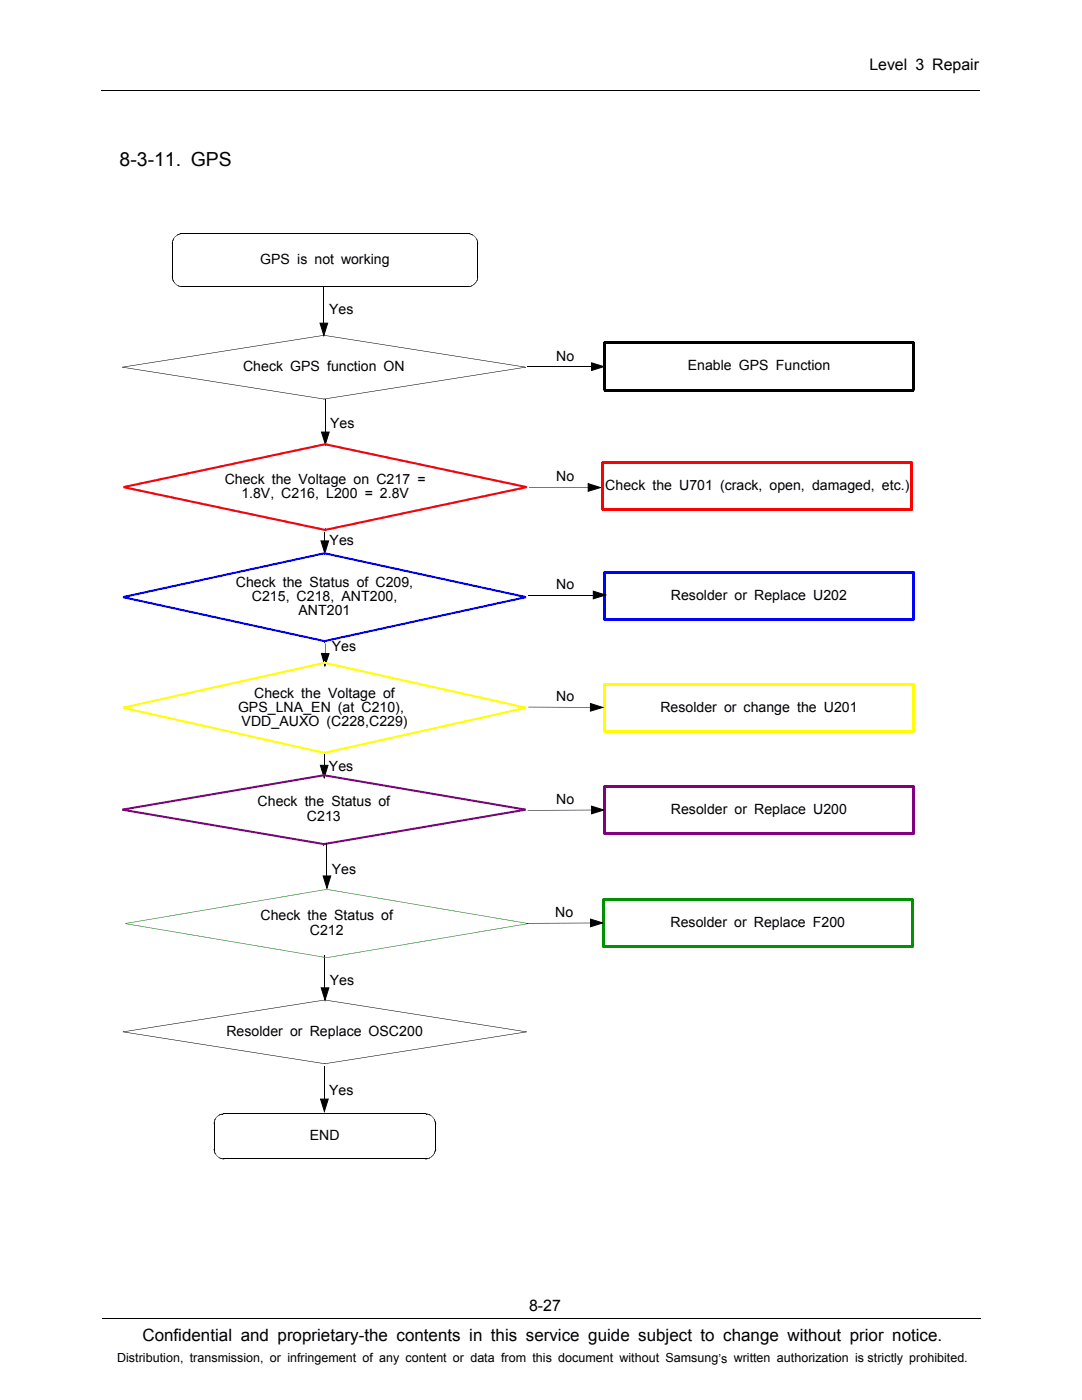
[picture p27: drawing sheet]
<svg xmlns="http://www.w3.org/2000/svg" width="216mm" height="279mm" viewBox="0 0 216 279" stroke-linecap="round" stroke-linejoin="round" font-family="sans-serif">
<defs><g id="words">
<text font-size="3.9" x="23.9" y="33.1">8-3-11. GPS</text>
<text font-size="3.4" x="28.4" y="267.7">Confidential and proprietary-the contents in this service guide subject to change without prior notice.</text>
<g font-size="3.2">
<text x="173.5" y="14">Level 3 Repair</text>
<text x="105.6" y="261.6">8-27</text>
</g>
<g font-size="2.8">
<text x="51.9" y="52.7">GPS is not working</text>
<text x="65.7" y="62.7">Yes</text>
<text x="111" y="71.9">No</text>
<text x="48.5" y="74">Check GPS function ON</text>
<text x="137.2" y="73.9">Enable GPS Function</text>
<text x="65.9" y="85.4">Yes</text>
<text x="111" y="96">No</text>
<text x="44.8" y="96.6">Check the Voltage on C217 =</text>
<text x="48.2" y="99.4">1.8V, C216, L200 = 2.8V</text>
<text x="120.8" y="97.8">Check the U701 (crack, open, damaged, etc.)</text>
<text x="65.8" y="108.7">Yes</text>
<text x="47" y="117.1">Check the Status of C209,</text>
<text x="50.3" y="120">C215, C218, ANT200,</text>
<text x="111" y="117.5">No</text>
<text x="133.9" y="119.7">Resolder or Replace U202</text>
<text x="59.6" y="122.8">ANT201</text>
<text x="66.2" y="130">Yes</text>
<text x="47.5" y="142">GPS_LNA_EN (at C210),</text>
<text x="50.7" y="139.2">Check the Voltage of</text>
<text x="111" y="139.8">No</text>
<text x="131.8" y="142">Resolder or change the U201</text>
<text x="48.2" y="144.8">VDD_AUXO (C228,C229)</text>
<text x="65.6" y="153.8">Yes</text>
<text x="51.4" y="160.9">Check the Status of</text>
<text x="111" y="160.4">No</text>
<text x="61.2" y="163.8">C213</text>
<text x="133.9" y="162.4">Resolder or Replace U200</text>
<text x="66.2" y="174.5">Yes</text>
<text x="52" y="183.7">Check the Status of</text>
<text x="110.8" y="183">No</text>
<text x="133.8" y="185">Resolder or Replace F200</text>
<text x="61.8" y="186.5">C212</text>
<text x="65.8" y="196.6">Yes</text>
<text x="45.2" y="206.7">Resolder or Replace OSC200</text>
<text x="65.7" y="218.6">Yes</text>
<text x="61.8" y="227.6">END</text>
</g>
<text font-size="2.5" x="23.4" y="271.9">Distribution, transmission, or infringement of any content or data from this document without Samsung’s written authorization is strictly prohibited.</text>
</g></defs>
<g fill="none" stroke="#000" stroke-width=".2">
<path d="M20.2 18.1h175.3M34.4 48.5v6.8M36.2 46.6h57.2M36.3 57.2h57.2M64.6 57.2v7.3M95.3 48.5v6.8M63.9 64.5h1.5l-.8 2.5zM64.9 79.7v6.5M105.1 73.2h12.9M118 72.4l2.5 .8-2.5 .7zM64.2 86.2h1.5l-.8 2.5zM42.7 224.2v5.2"/>
<path d="M44.5 231.3h40.6M44.6 222.3h40.3M86.9 224.2v5.2M20.4 263h175.3"/>
</g>
<g fill="#000">
<path d="M34.3 55.2h.1zM34.3 48.6h.1zM34.4 55.5l.1 .1zM34.4 48.3l.1 .1zM36 46.6l.1 .1zM36.1 57.2l.1 .1zM36.3 46.6v.1zM36.4 57.2v.1zM36.4 46.6v.1zM93.4 46.6v.1zM93.4 57.2v.1zM93.4 46.6l.1 .1z"/>
<path d="M93.5 46.6v.1zM93.5 57.2l.1 .1zM93.6 46.6l.1 .1zM95.3 48.4l.1 .1zM95.3 55.4l.1 .1zM95.3 48.6h.1zM95.3 55.2h.1zM64.6 66.9v.1zM64.6 79.6v.1zM42.7 229.3h.1zM42.7 224.3h.1zM42.7 229.6l.1 .1z"/>
<path d="M42.7 223.9l.1 .1zM44.3 222.3l.1 .1zM44.6 231.2v.2zM44.7 231.2v.2zM44.7 222.2v.1zM84.9 222.2v.1zM84.9 231.2v.2zM84.9 222.2l.1 .1zM85 231.2v.2zM85.2 222.3v.1zM86.8 224l.1 .1zM86.8 229.5l.1 .1z"/>
<path d="M86.8 224.3h.1zM86.8 229.3h.1z"/>
</g>
<g fill="#000">
<path d="M34.3 55.3h.1zM34.3 48.5l.1 .1zM34.3 55.4h.1zM34.3 48.5h.1zM34.3 55.3l.1 .1zM34.4 48.4v.1zM34.4 55.6h.1zM34.4 55.5h.1zM34.4 48.4h.1zM34.4 48.3h.1zM34.3 55.4l.2 .1zM34.4 48.2l.1 .1z"/>
<path d="M34.4 55.7l.1-.1zM34.4 48.2h.1zM34.4 48.1l.1 .1zM34.4 55.8l.1-.1zM34.4 48.1h.1zM34.4 55.7h.1zM34.4 48l.1 .1zM34.4 55.9l.1-.1zM34.4 48h.1zM34.4 55.8h.1zM34.5 47.9v.1zM34.5 56l.1-.1z"/>
<path d="M34.5 47.9h.1zM34.4 55.9h.2zM34.5 47.8l.1 .1zM34.5 56.1l.1-.1zM34.5 47.8h.1zM34.5 56h.1zM34.6 47.7v.1zM34.6 56.2l.1-.1zM34.6 47.7h.1zM34.5 56.1h.2zM34.6 47.6l.1 .1zM34.6 56.2h.1z"/>
<path d="M34.7 47.5v.2zM34.7 56.3h.1zM34.7 47.5l.1 .1zM34.6 56.2l.2 .1zM34.8 47.4v.2zM34.8 56.5v-.1zM34.8 47.4v.1zM34.7 56.3l.1 .1zM34.8 47.4h.1zM34.8 56.5h.1zM34.9 47.2v.2zM34.8 56.6l.1-.1z"/>
<path d="M34.8 47.3l.1 .1zM34.9 47.2l.1 .1zM34.9 56.6h.1zM34.9 47.2h.2zM35.1 47.1v.1zM35 56.6l.1 .1zM35.1 47.1h.1zM35.1 47l.1 .1zM35.1 56.7h.1zM35.1 47l.2 .1zM35.3 56.8l-.1 .1zM35.2 46.9l.1 .2z"/>
<path d="M35.2 56.7v.2zM35.2 46.9h.2zM35.4 56.9l-.1 .1zM35.3 46.9l.1 .1zM35.3 56.8v.2zM35.3 46.9h.2zM35.5 56.9l-.1 .1zM35.4 46.8l.1 .1zM35.4 56.9v.1zM35.4 46.8l.2 .1zM35.6 57l-.1 .1zM35.5 46.8l.1 .1z"/>
<path d="M35.5 56.9v.2zM35.5 46.8h.2zM35.7 57l-.1 .1zM35.6 46.7l.1 .1zM35.6 57v.1zM35.6 46.7l.2 .1zM35.7 46.7l.1 .1zM35.7 57v.2zM35.7 46.7l.2 .1zM35.8 57.1l-.1 .1zM35.8 46.7l.1 .1zM35.9 57.1v.1z"/>
<path d="M35.8 57.1l.1 .1zM35.9 46.7h.1zM36 57.1l-.1 .1zM35.9 46.6l.1 .1zM36 57.1v.1zM36 46.6v.1zM36.1 57.1v.2zM36.1 46.6v.1zM36 57.1l.1 .2zM36.1 46.6l.1 .1zM36.2 57.1v.2zM36.2 46.6v.1z"/>
<path d="M36.3 57.2v.1zM36.2 57.1l.1 .2zM93.4 57.2l.1 .1zM93.5 46.6v.1zM93.5 57.1v.2zM93.5 46.6l.1 .1zM93.6 46.6v.1zM93.6 57.1v.2zM93.7 46.6v.1zM93.7 57.1v.1zM93.7 46.6l.1 .1zM93.6 57.1l.1 .1z"/>
<path d="M93.8 46.6v.1zM93.8 57.1v.1zM93.8 46.6l.1 .2zM93.7 57.1l.1 .1zM93.9 46.7v.1zM93.9 57.1v.1zM93.8 57.1l.1 .1zM93.9 46.7l.1 .1zM93.9 57.1l.1 .1zM94 46.7v.1zM94 57.1v.1zM94.1 46.7l-.1 .1z"/>
<path d="M94 57l.1 .1zM94.1 46.7v.2zM94 57.1h.1zM94.2 46.8l-.1 .1zM94.1 57l.1 .1zM94.2 46.8v.1zM94 57l.2 .1zM94.3 46.8l-.1 .1zM94.2 56.9l.1 .1zM94.3 46.8v.2zM94.1 57h.2zM94.4 46.9l-.1 .1z"/>
<path d="M94.3 56.9l.1 .1zM94.4 46.9v.1zM94.2 57h.2zM94.5 46.9l-.1 .2zM94.4 56.8l.1 .1zM94.5 46.9v.2zM94.3 56.9h.2zM94.6 47l-.1 .1zM94.5 56.7l.1 .1zM94.6 47v.2zM94.4 56.8h.2zM94.7 47.1l-.1 .1z"/>
<path d="M94.6 56.7h.1zM94.7 47.1v.2zM94.5 56.7h.2zM94.7 47.3l.1-.1zM94.7 56.6v.1zM94.7 47.3h.2zM94.8 47.3l.1 .2zM94.8 56.5v.1zM94.8 56.5l.1 .1zM94.9 47.5l.1-.1zM94.9 56.4l.1 .1zM94.9 47.5h.1z"/>
<path d="M94.9 56.4v.2zM94.9 47.6l.1-.1zM94.9 56.3h.1zM94.9 47.6h.2zM95 56.3v.2zM95 47.7l.1-.1zM95 56.2h.1zM95 47.7h.2zM95 56.2v.1zM95.1 47.7h.1zM95.1 56.1l.1 .1zM95.1 47.7l.1 .1z"/>
<path d="M95.1 56.1v.1zM95.1 47.8h.1zM95.1 56l.1 .1zM95.1 47.8l.2 .1zM95.1 56l.1 .2zM95.1 47.9h.1zM95.1 55.9l.1 .1zM95.1 47.9l.2 .1zM95.1 55.9l.1 .2zM95.2 48h.1zM95.2 55.8l.1 .1zM95.2 48l.1 .1z"/>
<path d="M95.2 55.8v.2zM95.2 48.1h.1zM95.2 55.7l.1 .1zM95.2 48.1l.1 .1zM95.2 55.7l.1 .2zM95.2 48.2h.1zM95.2 55.6l.1 .1zM95.2 48.2l.2 .1zM95.2 55.6l.1 .2zM95.2 48.3h.2zM95.2 55.6h.2zM95.2 48.3l.2 .1z"/>
<path d="M95.3 48.4h.1zM95.3 48.5h.1zM95.3 55.4h.1zM95.3 55.5h.1zM95.3 55.5l.1 .1zM95.3 55.3h.1zM95.3 55.3l.1 .1zM24.5 73.2v.1zM24.5 73.2l40.1 6.4v.1l-40.1-6.4zM63.9 64.5h1.5l-.8 2.5zM24.5 73.2l40.1-6.3v.1l-40.1 6.3zM64.6 79.6l40.2-6.4v.1l-40.2 6.4z"/>
<path d="M104.8 73.2v.1zM64.6 66.9l40.2 6.3v.1l-40.2-6.3zM118 72.4l2.5 .8-2.5 .7zM64.2 86.2h1.5l-.8 2.5zM42.7 229.4h.1zM42.7 224.2h.1zM42.7 224.1l.1 .1zM42.7 229.5h.1zM42.7 224.1h.1zM42.7 229.4l.1 .1zM42.7 224l.1 .1zM42.7 229.7l.1-.1z"/>
<path d="M42.7 229.6h.1zM42.7 224h.1zM42.7 223.9h.1zM42.7 229.5l.1 .1zM42.7 223.8l.1 .1zM42.7 229.7h.1zM42.7 229.8h.1zM42.7 223.8h.1zM42.7 229.7l.1 .1zM42.8 223.6v.2zM42.8 229.9h.1zM42.8 223.6l.1 .1z"/>
<path d="M42.7 229.8l.2 .1zM42.8 223.5l.1 .2zM42.8 230h.1zM42.8 223.5l.1 .1zM42.8 223.4l.1 .2zM42.8 230.1h.1zM42.8 223.4l.1 .1zM42.8 230l.1 .1zM42.9 223.3v.2zM42.9 230.2h.1zM42.9 223.3l.1 .1zM42.8 230.1l.2 .1z"/>
<path d="M42.9 223.2l.1 .2zM42.9 230.3h.1zM42.9 223.2l.1 .1zM42.9 230.2l.1 .1zM43 223.1v.2zM43 230.4h.1zM43 223.1l.1 .1zM42.9 230.3l.2 .1zM43.1 223v.2zM43.1 230.5h.1zM43.1 223l.1 .1zM43 230.4l.2 .1z"/>
<path d="M43.2 222.9v.2zM43.1 230.5l.1 .1zM43.2 222.8v.2zM43.2 222.9v.1zM43.2 222.8l.1 .1zM43.2 230.6l.1 .1zM43.3 222.8h.1zM43.4 230.7v.1zM43.4 222.7v.1zM43.3 230.7l.1 .1zM43.4 222.8l.1-.1zM43.5 222.7v.1z"/>
<path d="M43.4 230.8h.1zM43.5 222.7h.1zM43.6 230.9v.1zM43.6 222.6v.1zM43.5 230.8l.1 .2zM43.6 222.6h.1zM43.7 230.9v.2zM43.7 222.5v.1zM43.6 230.9l.1 .2zM43.7 222.5l.1 .1zM43.8 231v.1zM43.8 222.5v.1z"/>
<path d="M43.7 231l.1 .1zM43.8 222.5h.1zM43.9 231.1v.1zM43.9 222.4v.1zM43.8 231l.1 .2zM43.9 222.4l.1 .1zM44 231.1v.1zM44 222.4v.1zM43.9 231.1l.1 .1zM44 222.4h.1zM44 222.3l.1 .1zM44.1 231.1l-.1 .1z"/>
<path d="M44.1 222.3l.1 .1zM44.2 231.2v.1zM44.2 222.3v.1zM44.1 231.1l.1 .2zM44.2 222.3l.1 .1zM44.3 231.2v.1zM44.3 222.3v.1zM44.2 231.2l.1 .1zM44.3 222.3l.1 .1zM44.4 231.2l-.1 .1zM44.5 231.2l-.1 .1zM44.4 222.3l.1 .1z"/>
<path d="M44.4 231.2v.1zM44.5 231.2v.2zM44.5 222.2v.2zM44.5 222.2l.1 .1zM44.6 222.2v.1zM85 222.2v.1zM85 222.2v.2zM85.1 222.2l-.1 .2zM85 231.2l.1 .2zM85.1 222.2v.2zM85.2 222.3l-.1 .1zM85.1 231.2l.1 .1z"/>
<path d="M85 231.2l.2 .1zM85.2 222.3v.1zM85.2 231.2v.1zM85.2 222.3l.1 .1zM85.3 222.3v.1zM85.3 231.2v.1zM85.3 222.3l.1 .1zM85.2 231.2l.1 .1zM85.4 222.3v.1zM85.4 231.2v.1zM85.4 222.3l.1 .1zM85.3 231.2l.1 .1z"/>
<path d="M85.5 222.3v.1zM85.4 231.2h.1zM85.5 231.1v.1zM85.5 222.3l.1 .2zM85.6 222.4v.1zM85.6 231.1v.1zM85.6 222.4l.1 .1zM85.5 231.1l.1 .1zM85.7 222.4v.1zM85.7 231.1v.1zM85.7 222.4l.1 .2zM85.6 231.1l.1 .1z"/>
<path d="M85.8 222.5v.1zM85.8 231v.1zM85.8 222.5l.1 .1zM85.7 231.1h.1zM85.9 222.5v.1zM85.8 230.9l.1 .2zM85.9 222.5v.2zM85.7 231l.2 .1zM86 222.6l-.1 .1zM85.9 230.9l.1 .1zM86 222.6v.2zM85.8 230.9l.2 .1z"/>
<path d="M86.1 222.7l-.1 .1zM86 230.8l.1 .1zM86.1 222.7v.1zM85.9 230.9h.2zM86.2 222.7l-.1 .1zM86.1 230.7l.1 .1zM86.2 222.8v.1zM86 230.8h.2zM86.2 230.7v.1zM86.2 222.9h.2zM86.3 223h.2zM86.3 230.6v.1z"/>
<path d="M86.3 230.6h.1zM86.4 230.5h.1zM86.4 223.1h.2zM86.4 230.5v.1zM86.5 223.2l.1-.1zM86.5 230.4h.1zM86.5 223.2h.1zM86.5 230.4v.1zM86.5 223.3l.1-.1zM86.5 230.3h.1zM86.6 223.3h.1zM86.5 230.3l.1 .1z"/>
<path d="M86.6 223.4l.1-.1zM86.6 230.2h.1zM86.6 223.4h.1zM86.6 230.2v.1zM86.6 223.5l.1-.1zM86.6 230.1h.1zM86.6 223.5h.2zM86.6 230.1l.1 .1zM86.7 223.6l.1-.1zM86.7 230h.1zM86.7 223.6h.1zM86.7 230v.1z"/>
<path d="M86.7 223.7l.1-.1zM86.7 229.9l.1 .1zM86.7 223.7l.1 .1zM86.7 223.8h.1zM86.7 229.8h.1zM86.7 223.8h.2zM86.7 229.8l.1 .1zM86.8 223.9l.1-.1zM86.8 229.7h.1zM86.8 223.9h.1zM86.8 229.7v.1zM86.8 229.6l.1 .1z"/>
<path d="M86.8 223.9l.1 .1zM86.8 224h.1zM86.8 224.1h.1zM86.8 229.5h.1zM86.8 229.6h.1zM86.8 224.1l.1 .1zM86.8 224.2h.1zM86.8 229.4h.1zM86.8 229.4l.1 .1z"/>
<path d="M120.4 68.2v.2h.4v.2h-.2v-.4z" fill-rule="evenodd"/>
<path d="M120.6 77.6h.2v.3h-.4v.1h.2z" fill-rule="evenodd"/>
<path d="M182.1 68.4h.4v-.2h-.2v.4h-.2z" fill-rule="evenodd"/>
<path d="M182.1 77.6h.2v.4h.2v-.1h-.4z" fill-rule="evenodd"/>
</g>
<path d="M120.6 77.8h61.7M182.3 68.4v9.5M182.3 68.4h-61.7v9.5" fill="none" stroke="#000" stroke-width=".4"/>
<g fill="#f00">
<path d="M64.8 88.5l.1 .4z"/>
<path d="M64.8 105.6l.1 .4z"/>
</g>
<g fill="#f00">
<path d="M24.7 97v.4z"/>
<path d="M105 97l.1 .4z"/>
<path d="M24.7 97l40.1-8.5 .1 .4-40.2 8.5z"/>
<path d="M24.7 97l40.2 8.6-.1 .4-40.1-8.6z"/>
<path d="M64.8 105.6l40.2-8.6 .1 .4-40.2 8.6z"/>
<path d="M64.9 88.5l40.2 8.5-.1 .4-40.2-8.5z"/>
<path d="M181.7 92.3h.4v-.2h-.2v.4h-.2z" fill-rule="evenodd"/>
<path d="M181.7 101.6h.2v.4h.2v-.2h-.4z" fill-rule="evenodd"/>
<path d="M120.3 101.6h.2v.2h-.4v.2h.2z" fill-rule="evenodd"/>
<path d="M120.1 92.1v.2h.4v.2h-.2v-.4z" fill-rule="evenodd"/>
</g>
<path d="M120.3 92.3h61.6M120.3 92.3v9.5h61.6v-9.5" fill="none" stroke="#f00" stroke-width=".4"/>
<path d="M105.6 97.3h11.8M117.4 96.5l2.4 .8-2.4 .7zM64.1 107.9h1.5l-.8 2.5z" fill="none" stroke="#000" stroke-width=".2"/>
<path d="M117.4 96.5l2.4 .8-2.4 .7zM64.1 107.9h1.5l-.8 2.5z" fill="#000"/>
<path d="M64.7 106.2h.2v1.7h-.2z" fill="#000"/>
<g fill="#00f">
<path d="M64.7 110.2l.1 .4z"/>
<path d="M64.7 127.7l.1 .4z"/>
</g>
<g fill="#00f">
<path d="M24.5 119v.4z"/>
<path d="M104.9 119l.1 .4z"/>
<path d="M24.5 119l40.2-8.8 .1 .4-40.2 8.8z"/>
<path d="M24.6 119l40.2 8.7-.1 .4-40.2-8.7z"/>
<path d="M64.7 127.7l40.2-8.7 .1 .4-40.2 8.7z"/>
<path d="M64.8 110.2l40.2 8.8-.1 .4-40.2-8.8z"/>
<path d="M182.1 114.2h.4v-.2h-.2v.4h-.2z" fill-rule="evenodd"/>
<path d="M182.1 123.4h.2v.4h.2v-.1h-.4z" fill-rule="evenodd"/>
<path d="M120.6 123.4h.2v.3h-.4v.1h.2z" fill-rule="evenodd"/>
<path d="M120.4 114v.2h.4v.2h-.2v-.4z" fill-rule="evenodd"/>
</g>
<path d="M182.3 114.2v9.5M182.3 114.2h-61.7v9.4h61.7" fill="none" stroke="#00f" stroke-width=".4"/>
<path d="M105.4 118.8h13M118.4 118l2.4 .7-2.4 .8zM64.1 130.4l1.6 .1-.9 2.4zM64.9 128.4v2" fill="none" stroke="#000" stroke-width=".2"/>
<path d="M118.4 118l2.4 .7-2.4 .8zM64.1 130.4l1.6 .1-.9 2.4z" fill="#000"/>
<g fill="#ff0">
<path d="M64.7 132.1l.1 .4z"/>
<path d="M64.7 150.1l.1 .4z"/>
</g>
<g fill="#ff0">
<path d="M24.5 141v.5z"/>
<path d="M104.9 141.1l.1 .4z"/>
<path d="M24.5 141l40.2-8.9 .1 .4-40.2 8.9z"/>
<path d="M24.6 141.1l40.2 9-.1 .4-40.2-9z"/>
<path d="M64.7 150.1l40.2-9 .1 .4-40.2 9z"/>
<path d="M64.8 132.1l40.2 8.9-.1 .4-40.2-8.9z"/>
<path d="M182.1 136.5h.4v-.2h-.2v.4h-.2z" fill-rule="evenodd"/>
<path d="M182.1 145.8h.2v.4h.2v-.2h-.4z" fill-rule="evenodd"/>
<path d="M120.6 145.8h.2v.2h-.4v.2h.2z" fill-rule="evenodd"/>
<path d="M120.4 136.3v.2h.4v.2h-.2v-.4z" fill-rule="evenodd"/>
</g>
<path d="M120.6 136.5h61.7M120.6 136.5v9.5h61.7M182.3 136.5v9.5" fill="none" stroke="#ff0" stroke-width=".4"/>
<path d="M63.9 152.7h1.5l-.7 2.5zM64.7 150.6v2.1M105.4 141.1h12.4M117.8 140.4l2.5 .8-2.5 .7z" fill="none" stroke="#000" stroke-width=".2"/>
<path d="M63.9 152.7h1.5l-.7 2.5zM117.8 140.4l2.5 .8-2.5 .7z" fill="#000"/>
<g fill="#800080">
<path d="M64.6 154.5l.1 .4z"/>
<path d="M64.6 168.3l.1 .4z"/>
</g>
<g fill="#800080">
<path d="M24.4 161.4v.4z"/>
<path d="M104.8 161.4l.1 .4z"/>
<path d="M24.4 161.4l40.2-6.9 .1 .4-40.2 6.9z"/>
<path d="M24.5 161.4l40.2 6.9-.1 .4-40.2-6.9z"/>
<path d="M64.6 168.3l40.2-6.9 .1 .4-40.2 6.9z"/>
<path d="M64.7 154.5l40.2 6.9-.1 .4-40.2-6.9z"/>
<path d="M182.1 156.9h.4v-.2h-.2v.4h-.2z" fill-rule="evenodd"/>
<path d="M182.1 166.2h.2v.4h.2v-.2h-.4z" fill-rule="evenodd"/>
<path d="M120.6 166.2h.2v.2h-.4v.2h.2z" fill-rule="evenodd"/>
<path d="M120.4 156.7v.2h.4v.2h-.2v-.4z" fill-rule="evenodd"/>
</g>
<path d="M182.3 156.9v9.5M182.3 156.9h-61.7v9.5h61.7" fill="none" stroke="#800080" stroke-width=".4"/>
<path d="M64.5 174.8h1.5l-.8 2.5zM65.2 168.2v6.6M105.3 161.7h12.7M118 160.9l2.5 .7-2.5 .8zM64.1 197.1h1.5l-.7 2.5zM64.8 190.6v6.5M64 219.4h1.5l-.8 2.4zM64.7 212.8v6.6" fill="none" stroke="#000" stroke-width=".2"/>
<path d="M64.5 174.8h1.5l-.8 2.5zM118 160.9l2.5 .7-2.5 .8zM24.6 205.9l40.2-6.4v.1l-40.2 6.4zM64.1 197.1h1.5l-.7 2.5zM24.6 205.9v.1zM24.6 205.9l40.2 6.3v.1l-40.2-6.3zM64.8 212.2l40.2-6.3v.1l-40.2 6.3zM105 205.9v.1zM64.8 199.5l40.2 6.4v.1l-40.2-6.4zM64 219.4h1.5l-.8 2.4z" fill="#000"/>
<path d="M64.8 199.5v.1zM64.8 212.2v.1z" fill="#000"/>
<g fill="#009300">
<path d="M65.2 177.4v.1z"/>
<path d="M25 184.3v.1z"/>
<path d="M65.2 191.1v.1z"/>
<path d="M105.4 184.3v.1z"/>
<path d="M25 184.3l40.2-6.9v.1l-40.2 6.9z"/>
<path d="M25 184.3l40.2 6.8v.1l-40.2-6.8z"/>
<path d="M65.2 191.1l40.2-6.8v.1l-40.2 6.8z"/>
<path d="M65.2 177.4l40.2 6.9v.1l-40.2-6.9z"/>
<path d="M181.9 179.5h.4v-.2h-.2v.4h-.2z" fill-rule="evenodd"/>
<path d="M181.9 188.7h.2v.4h.2v-.1h-.4z" fill-rule="evenodd"/>
<path d="M120.4 188.7h.2v.3h-.4v.1h.2z" fill-rule="evenodd"/>
<path d="M120.2 179.3v.2h.4v.2h-.2v-.4z" fill-rule="evenodd"/>
</g>
<path d="M120.4 179.5h61.7v9.5l-61.7-.1M120.4 179.5v9.5" fill="none" stroke="#009300" stroke-width=".4"/>
<path d="M105.1 184.2h12.7M117.8 183.4l2.5 .8-2.5 .8z" fill="none" stroke="#000" stroke-width=".2"/>
<path d="M117.8 183.4l2.5 .8-2.5 .8z" fill="#000"/>
<use href="#words"/>
</svg>
